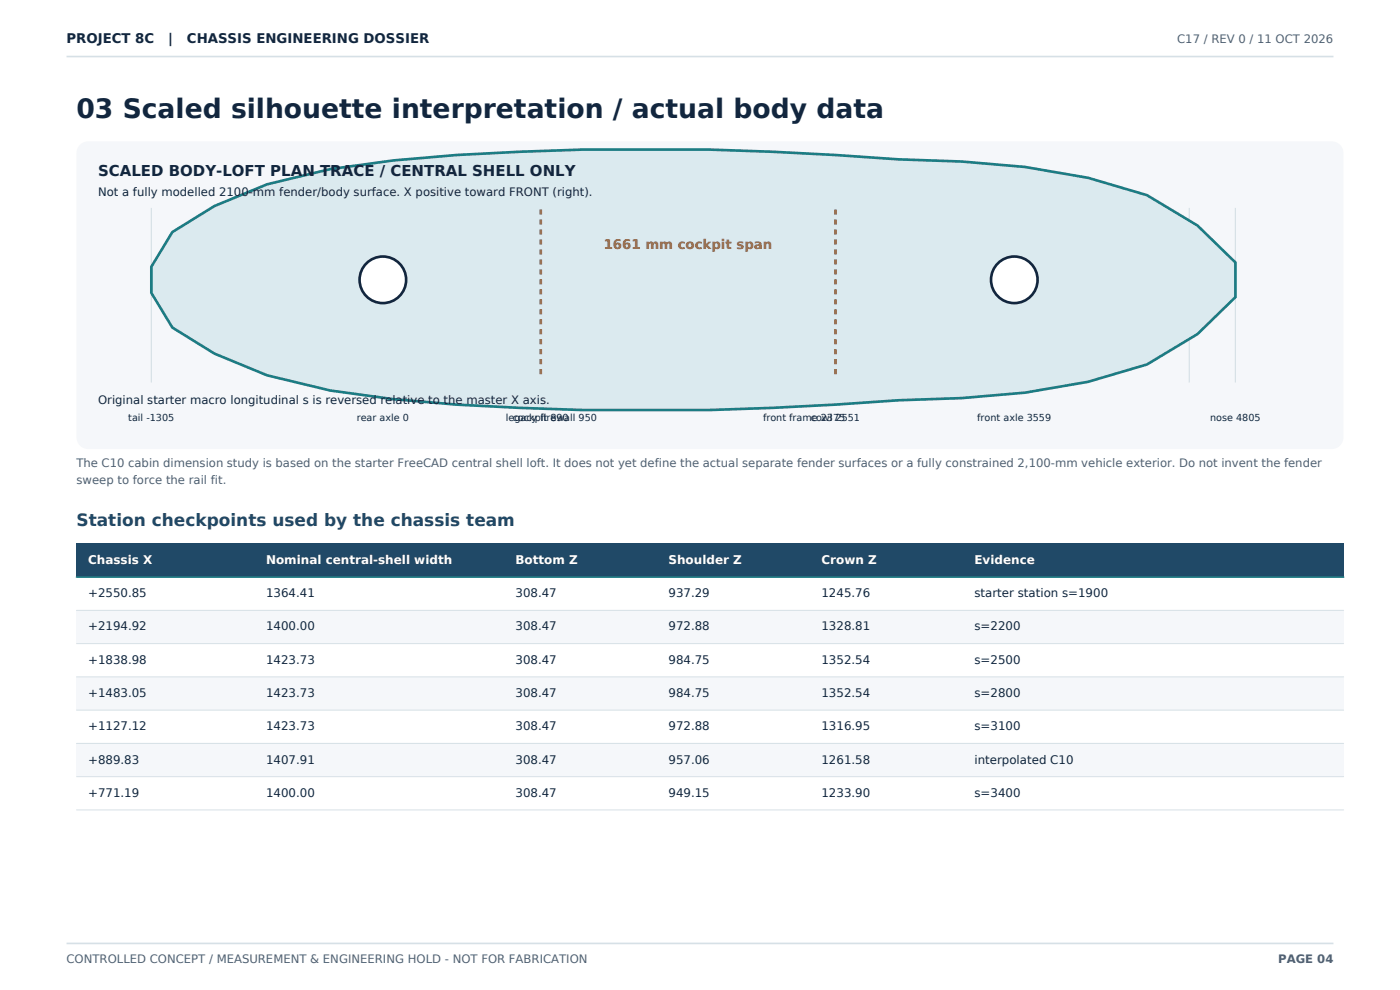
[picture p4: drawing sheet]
<svg xmlns="http://www.w3.org/2000/svg" width="297mm" height="210mm" viewBox="0 0 297 210" stroke-linecap="round" stroke-linejoin="round" font-family="sans-serif">
<defs><g id="words">
<text font-size="5.6" fill="#12263e" x="16.2" y="25">03 Scaled silhouette interpretation / actual body data</text>
<text font-size="3.6" fill="#204967" x="16.2" y="111.5">Station checkpoints used by the chassis team</text>
<text font-size="3.2" fill="#12263e" x="20.8" y="37.4">SCALED BODY-LOFT PLAN TRACE / CENTRAL SHELL ONLY</text>
<g font-size="2.8" fill="#12263e">
<text x="14.1" y="9.2">PROJECT 8C</text>
<text x="35.7" y="9.2">|</text>
<text x="39.7" y="9.2">CHASSIS ENGINEERING DOSSIER</text>
</g>
<text font-size="2.8" fill="#b35d17" x="128.1" y="52.9">1661 mm cockpit span</text>
<g font-size="2.5" fill="#526170">
<text x="249.7" y="9.2">C17 / REV 0 / 11 OCT 2026</text>
<text x="16.2" y="99.1">The C10 cabin dimension study is based on the starter FreeCAD central shell loft. It does not yet define the actual separate fender surfaces or a fully constrained 2,100-mm vehicle exterior. Do not invent the fender</text>
<text x="16.2" y="102.7">sweep to force the rail fit.</text>
<text x="14.1" y="204.4">CONTROLLED CONCEPT / MEASUREMENT &amp; ENGINEERING HOLD - NOT FOR FABRICATION</text>
<text x="271.2" y="204.4">PAGE 04</text>
</g>
<g font-size="2.5" fill="#12263e">
<text x="20.8" y="41.6">Not a fully modelled 2100-mm fender/body surface. X positive toward FRONT (right).</text>
<text x="20.8" y="85.7">Original starter macro longitudinal s is reversed relative to the master X axis.</text>
<text x="18.7" y="126.7">+2550.85</text>
<text x="56.4" y="126.7">1364.41</text>
<text x="109.4" y="126.7">308.47</text>
<text x="141.8" y="126.7">937.29</text>
<text x="174.3" y="126.7">1245.76</text>
<text x="206.7" y="126.7">starter station s=1900</text>
<text x="18.7" y="133.7">+2194.92</text>
<text x="56.4" y="133.7">1400.00</text>
<text x="109.4" y="133.7">308.47</text>
<text x="141.8" y="133.7">972.88</text>
<text x="174.3" y="133.7">1328.81</text>
<text x="206.7" y="133.7">s=2200</text>
<text x="18.7" y="140.8">+1838.98</text>
<text x="56.4" y="140.8">1423.73</text>
<text x="109.4" y="140.8">308.47</text>
<text x="141.8" y="140.8">984.75</text>
<text x="174.3" y="140.8">1352.54</text>
<text x="206.7" y="140.8">s=2500</text>
<text x="18.7" y="147.8">+1483.05</text>
<text x="56.4" y="147.8">1423.73</text>
<text x="109.4" y="147.8">308.47</text>
<text x="141.8" y="147.8">984.75</text>
<text x="174.3" y="147.8">1352.54</text>
<text x="206.7" y="147.8">s=2800</text>
<text x="18.7" y="154.9">+1127.12</text>
<text x="56.4" y="154.9">1423.73</text>
<text x="109.4" y="154.9">308.47</text>
<text x="141.8" y="154.9">972.88</text>
<text x="174.3" y="154.9">1316.95</text>
<text x="206.7" y="154.9">s=3100</text>
<text x="18.7" y="162">+889.83</text>
<text x="56.4" y="162">1407.91</text>
<text x="109.4" y="162">308.47</text>
<text x="141.8" y="162">957.06</text>
<text x="174.3" y="162">1261.58</text>
<text x="206.7" y="162">interpolated C10</text>
<text x="18.7" y="169">+771.19</text>
<text x="56.4" y="169">1400.00</text>
<text x="109.4" y="169">308.47</text>
<text x="141.8" y="169">949.15</text>
<text x="174.3" y="169">1233.90</text>
<text x="206.7" y="169">s=3400</text>
</g>
<g font-size="2.5" fill="#fff">
<text x="18.7" y="119.7">Chassis X</text>
<text x="56.4" y="119.7">Nominal central-shell width</text>
<text x="109.4" y="119.7">Bottom Z</text>
<text x="141.8" y="119.7">Shoulder Z</text>
<text x="174.3" y="119.7">Crown Z</text>
<text x="206.7" y="119.7">Evidence</text>
</g>
<g font-size="2" fill="#12263e">
<text x="27.2" y="89.3">tail -1305</text>
<text x="75.7" y="89.3">rear axle 0</text>
<text x="107.3" y="89.3">legacy firewall 950</text>
<text x="108.8" y="89.3">cockpit 890</text>
<text x="161.9" y="89.3">front frame 2375</text>
<text x="172" y="89.3">cowl 2551</text>
<text x="207.3" y="89.3">front axle 3559</text>
<text x="256.7" y="89.3">nose 4805</text>
</g>
</g></defs>
<path d="M14.1 12h268.8M14.1 200.1h268.8" fill="none" stroke="#d6e0e6" stroke-width=".35"/>
<path d="M17.2 30.5l.9-.4 .6-.1h263.8a2.47 2.47 0 0 1 2.5 2.5v60.3a2.47 2.47 0 0 1-2.5 2.4h-263.8a2.47 2.47 0 0 1-2.5-2.4v-60.3a2.46 2.46 0 0 1 1-2z" fill-rule="evenodd" fill="#f5f7fa"/>
<path d="M32.1 44.1v37M81.2 44.1v37M114.7 44.1v37M117 44.1v37M170.6 44.1v37M177.2 44.1v37M215.2 44.1v37M252.3 44.1v37M262.1 44.1v37" fill="none" stroke="#d6e0e6" stroke-width=".25"/>
<path d="M36.6 49.2l8.9-5.5 11.2-4.6 13.4-3.2 13.4-1.9a521.5 521.5 0 0 1 53.5-2.3 625.4 625.4 0 0 1 53.6 2.1l13.4 .5 13.4 1.1 13.4 2.3 12.5 3.7 10.7 6.4 8.1 7.9v7.3l-8.1 7.9-10.7 6.4-12.5 3.7-13.4 2.3-13.4 1.1-13.4 .5a625.4 625.4 0 0 1-53.6 2.1 521.5 521.5 0 0 1-53.5-2.3l-13.4-1.9-13.4-3.2-11.2-4.6-8.9-5.5-4.5-7.4v-5.5z" fill-rule="evenodd" fill="#dbeaef" stroke="#1c7c83" stroke-width=".56"/>
<path d="M114.7 79.4v-36M177.2 79.4v-36" fill="none" stroke="#b35d17" stroke-width=".56" stroke-dasharray="1.1 1.1" stroke-linecap="butt"/>
<g fill="#fff" stroke="#12263e" stroke-width=".56">
<circle cx="81.2" cy="59.4" r="4.9"/>
<circle cx="215.2" cy="59.4" r="4.9"/>
</g>
<path d="M16.2 115.4h268.8v7h-268.8z" fill-rule="evenodd" fill="#204967"/>
<path d="M16.2 122.4h268.8v7.1h-268.8z" fill-rule="evenodd" fill="#fff"/>
<path d="M16.2 129.5h268.8v7h-268.8z" fill-rule="evenodd" fill="#f5f7fa"/>
<path d="M16.2 136.5h268.8v7.1h-268.8z" fill-rule="evenodd" fill="#fff"/>
<path d="M16.2 143.6h268.8v7h-268.8z" fill-rule="evenodd" fill="#f5f7fa"/>
<path d="M16.2 150.6h268.8v7.1h-268.8z" fill-rule="evenodd" fill="#fff"/>
<path d="M16.2 157.7h268.8v7h-268.8z" fill-rule="evenodd" fill="#f5f7fa"/>
<path d="M16.2 164.7h268.8v7.1h-268.8z" fill-rule="evenodd" fill="#fff"/>
<path d="M16.2 122.4h268.8" fill="none" stroke="#1c7c83" stroke-width=".35"/>
<path d="M16.2 129.5h268.8M16.2 136.5h268.8M16.2 143.6h268.8M16.2 150.6h268.8M16.2 157.7h268.8M16.2 164.7h268.8M16.2 171.8h268.8" fill="none" stroke="#d6e0e6" stroke-width=".21"/>
<use href="#words"/>
</svg>
